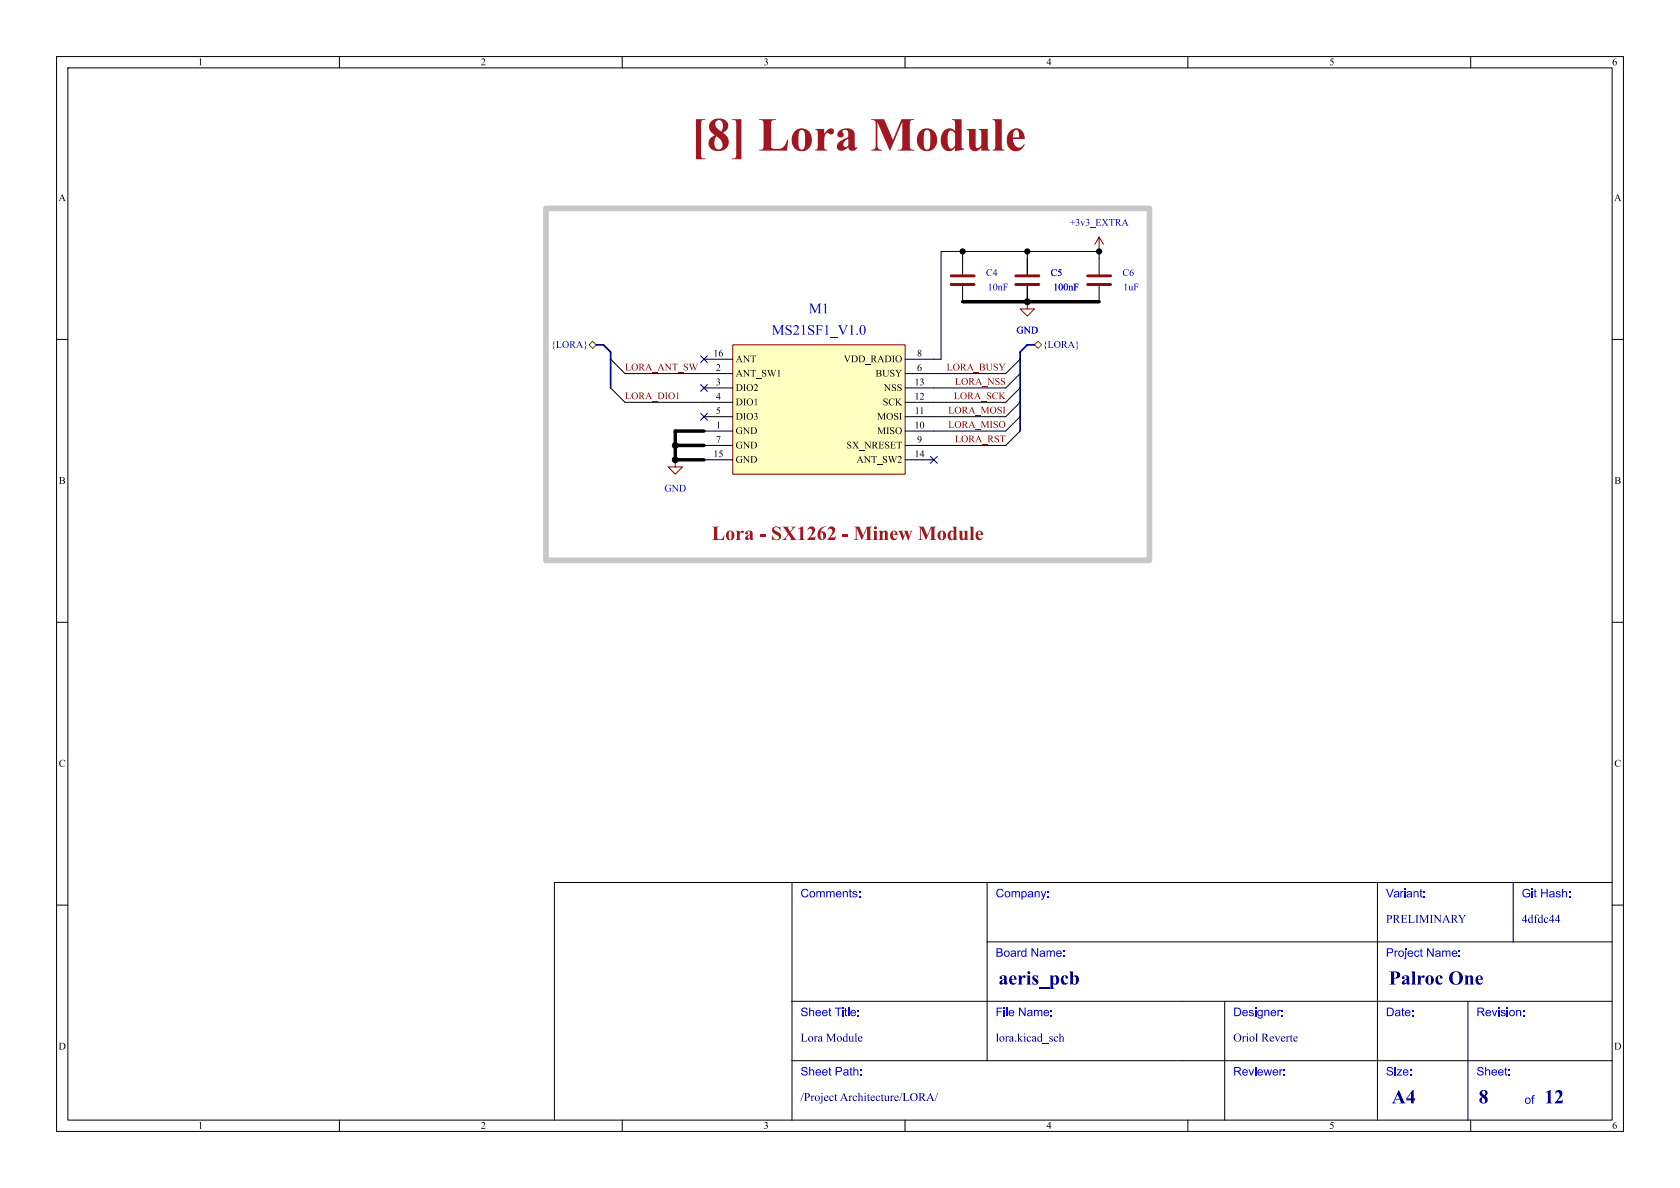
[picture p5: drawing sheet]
(kicad_sch
 (version 20250114)
 (generator "eeschema")
 (generator_version "9.0")
 (paper "A4")
 (title_block
  (title "Lora Module"))
 (lib_symbols
  (symbol "Device:C"
   (pin_numbers (hide yes))
   (pin_names
    (offset 0.254)) (exclude_from_sim no) (in_bom yes) (on_board yes)
   (property "Reference" "C" (at 0.635 2.54 0) (effects (font (size 1.27 1.27)) (justify left)))
   (property "Value" "C" (at 0.635 -2.54 0) (effects (font (size 1.27 1.27)) (justify left)))
   (property "Footprint" "" (at 0.9652 -3.81 0) (effects (font (size 1.27 1.27)) (hide yes)))
   (property "Datasheet" "~" (at 0 0 0) (effects (font (size 1.27 1.27)) (hide yes)))
   (property "Description" "Unpolarized capacitor" (at 0 0 0) (effects (font (size 1.27 1.27)) (hide yes)))
   (symbol "C_0_1"
    (polyline (pts (xy -2.032 0.762) (xy 2.032 0.762)) (stroke (width 0.508) (type default)) (fill (type none)))
    (polyline (pts (xy -2.032 -0.762) (xy 2.032 -0.762)) (stroke (width 0.508) (type default)) (fill (type none))))
   (symbol "C_1_1"
    (pin passive line (at 0 3.81 270) (length 2.794) (name "~" (effects (font (size 1.27 1.27)))) (number "1" (effects (font (size 1.27 1.27)))))
    (pin passive line (at 0 -3.81 90) (length 2.794) (name "~" (effects (font (size 1.27 1.27)))) (number "2" (effects (font (size 1.27 1.27))))))
   (embedded_fonts no))
  (symbol "minew:MS21SF1_V1.0" (exclude_from_sim no) (in_bom yes) (on_board yes)
   (property "Reference" "M" (at 7.62 26.67 0) (effects (font (size 1.8288 1.8288)) (justify left bottom)))
   (property "Value" "MS21SF1_V1.0" (at 7.62 24.13 0) (effects (font (size 1.8288 1.8288)) (justify left bottom)))
   (property "Footprint" "MS21SF1_V1.0" (at 0 0 0) (effects (font (size 1.27 1.27)) (hide yes)))
   (property "Datasheet" "" (at 0 0 0) (effects (font (size 1.27 1.27)) (hide yes)))
   (property "Description" "PCB文件名称：MS21SF1_GBR_V1.0；PCB版本名称：MS21SF1_V1.0；单板尺寸：16.4*15.0*1.0mm；拼板要求：110.0*85.6*1.0mm，6*4 有工艺边；板厚要求：成品板外围尺寸公差:±0.1mm；板厚公差1.0±0.1mm；加工要求：4层板 板材材质 FR-4、铜厚1OZ、 黑油白字、沉金、塞孔工艺、全测；          附件50Ω阻抗图中绿框部分线路需要控制50Ω阻抗；          在每个单板PCB指定位置加入批次标注。标注字符宽度0.15mm，字符高度0.8mm，参照附件效果图；          PCB叠层按附件PCB叠层图中的指定叠层进行生产；层叠：1-  Top layer（GTL）; 2- GND（G1）; 3-POWER（G2）; 4-  Bottom layer（GBL）" (at 0 0 0) (effects (font (size 1.27 1.27)) (hide yes)))
   (symbol "MS21SF1_V1.0_1_0"
    (rectangle (start 0 22.86) (end 30.48 0) (stroke (width 0.0254) (type solid) (color 128 0 0 1)) (fill (type background)))
    (pin power_in line (at -5.08 20.32 0) (length 5.08) (name "ANT" (effects (font (size 1.27 1.27)))) (number "16" (effects (font (size 1.27 1.27)))))
    (pin power_in line (at -5.08 17.78 0) (length 5.08) (name "ANT_SW1" (effects (font (size 1.27 1.27)))) (number "2" (effects (font (size 1.27 1.27)))))
    (pin power_in line (at -5.08 15.24 0) (length 5.08) (name "DIO2" (effects (font (size 1.27 1.27)))) (number "3" (effects (font (size 1.27 1.27)))))
    (pin power_in line (at -5.08 12.7 0) (length 5.08) (name "DIO1" (effects (font (size 1.27 1.27)))) (number "4" (effects (font (size 1.27 1.27)))))
    (pin power_in line (at -5.08 10.16 0) (length 5.08) (name "DIO3" (effects (font (size 1.27 1.27)))) (number "5" (effects (font (size 1.27 1.27)))))
    (pin power_in line (at -5.08 7.62 0) (length 5.08) (name "GND" (effects (font (size 1.27 1.27)))) (number "1" (effects (font (size 1.27 1.27)))))
    (pin power_in line (at -5.08 5.08 0) (length 5.08) (name "GND" (effects (font (size 1.27 1.27)))) (number "7" (effects (font (size 1.27 1.27)))))
    (pin power_in line (at -5.08 2.54 0) (length 5.08) (name "GND" (effects (font (size 1.27 1.27)))) (number "15" (effects (font (size 1.27 1.27)))))
    (pin power_in line (at 35.56 20.32 180) (length 5.08) (name "VDD_RADIO" (effects (font (size 1.27 1.27)))) (number "8" (effects (font (size 1.27 1.27)))))
    (pin power_in line (at 35.56 17.78 180) (length 5.08) (name "BUSY" (effects (font (size 1.27 1.27)))) (number "6" (effects (font (size 1.27 1.27)))))
    (pin power_in line (at 35.56 15.24 180) (length 5.08) (name "NSS" (effects (font (size 1.27 1.27)))) (number "13" (effects (font (size 1.27 1.27)))))
    (pin power_in line (at 35.56 12.7 180) (length 5.08) (name "SCK" (effects (font (size 1.27 1.27)))) (number "12" (effects (font (size 1.27 1.27)))))
    (pin power_in line (at 35.56 10.16 180) (length 5.08) (name "MOSI" (effects (font (size 1.27 1.27)))) (number "11" (effects (font (size 1.27 1.27)))))
    (pin power_in line (at 35.56 7.62 180) (length 5.08) (name "MISO" (effects (font (size 1.27 1.27)))) (number "10" (effects (font (size 1.27 1.27)))))
    (pin power_in line (at 35.56 5.08 180) (length 5.08) (name "SX_NRESET" (effects (font (size 1.27 1.27)))) (number "9" (effects (font (size 1.27 1.27)))))
    (pin power_in line (at 35.56 2.54 180) (length 5.08) (name "ANT_SW2" (effects (font (size 1.27 1.27)))) (number "14" (effects (font (size 1.27 1.27))))))
   (embedded_fonts no))
  (symbol "power:+3V3"
   (power)
   (pin_numbers (hide yes))
   (pin_names
    (offset 0) (hide yes)) (exclude_from_sim no) (in_bom yes) (on_board yes)
   (property "Reference" "#PWR" (at 0 -3.81 0) (effects (font (size 1.27 1.27)) (hide yes)))
   (property "Value" "+3V3" (at 0 3.556 0) (effects (font (size 1.27 1.27))))
   (property "Footprint" "" (at 0 0 0) (effects (font (size 1.27 1.27)) (hide yes)))
   (property "Datasheet" "" (at 0 0 0) (effects (font (size 1.27 1.27)) (hide yes)))
   (property "Description" "Power symbol creates a global label with name \"+3V3\"" (at 0 0 0) (effects (font (size 1.27 1.27)) (hide yes)))
   (symbol "+3V3_0_1"
    (polyline (pts (xy -0.762 1.27) (xy 0 2.54)) (stroke (width 0) (type default)) (fill (type none)))
    (polyline (pts (xy 0 2.54) (xy 0.762 1.27)) (stroke (width 0) (type default)) (fill (type none)))
    (polyline (pts (xy 0 0) (xy 0 2.54)) (stroke (width 0) (type default)) (fill (type none))))
   (symbol "+3V3_1_1"
    (pin power_in line (at 0 0 90) (length 0) (name "~" (effects (font (size 1.27 1.27)))) (number "1" (effects (font (size 1.27 1.27))))))
   (embedded_fonts no))
  (symbol "power:GND"
   (power)
   (pin_numbers (hide yes))
   (pin_names
    (offset 0) (hide yes)) (exclude_from_sim no) (in_bom yes) (on_board yes)
   (property "Reference" "#PWR" (at 0 -6.35 0) (effects (font (size 1.27 1.27)) (hide yes)))
   (property "Value" "GND" (at 0 -3.81 0) (effects (font (size 1.27 1.27))))
   (property "Footprint" "" (at 0 0 0) (effects (font (size 1.27 1.27)) (hide yes)))
   (property "Datasheet" "" (at 0 0 0) (effects (font (size 1.27 1.27)) (hide yes)))
   (property "Description" "Power symbol creates a global label with name \"GND\" , ground" (at 0 0 0) (effects (font (size 1.27 1.27)) (hide yes)))
   (symbol "GND_0_1"
    (polyline (pts (xy 0 0) (xy 0 -1.27) (xy 1.27 -1.27) (xy 0 -2.54) (xy -1.27 -1.27) (xy 0 -1.27)) (stroke (width 0) (type default)) (fill (type none))))
   (symbol "GND_1_1"
    (pin power_in line (at 0 0 270) (length 0) (name "~" (effects (font (size 1.27 1.27)))) (number "1" (effects (font (size 1.27 1.27))))))
   (embedded_fonts no)))
 (rectangle
  (start 96.52 36.83)
  (end 203.2 99.06)
  (stroke (width 1) (type default) (color 200 200 200 1))
  (fill (type none)))
 (text_box "[${#}] ${TITLE}"
  (exclude_from_sim no)
  (at 115.57 17.78 0)
  (size 72.39 12.7)
  (margins 4.4999 4.4999 4.4999 4.4999)
  (stroke (width -0.0001) (type default))
  (fill (type none))
  (effects (font
    (face "Times New Roman") (size 6 6) (thickness 1.2)
    (bold yes) (color 162 22 34 1))))
 (text_box "Lora - SX1262 - Minew Module"
  (exclude_from_sim no)
  (at 97.79 90.17 0)
  (size 104.14 7.62)
  (margins 1.9049 1.9049 1.9049 1.9049)
  (stroke (width -0.0001) (type solid))
  (fill (type none))
  (effects (font
    (face "Times New Roman") (size 2.54 2.54) (thickness 0.508)
    (bold yes) (color 162 22 34 1)) (justify bottom)))
 (junction
  (at 119.38 81.28)
  (diameter 0)
  (color 0 0 0 0))
 (junction
  (at 170.18 44.45)
  (diameter 0)
  (color 0 0 0 0))
 (junction
  (at 194.31 44.45)
  (diameter 0)
  (color 0 0 0 0))
 (junction
  (at 119.38 78.74)
  (diameter 0)
  (color 0 0 0 0))
 (junction
  (at 181.61 53.34)
  (diameter 0)
  (color 0 0 0 0))
 (junction
  (at 181.61 44.45)
  (diameter 0)
  (color 0 0 0 0))
 (no_connect
  (at 124.46 63.5))
 (no_connect
  (at 124.46 73.66))
 (no_connect
  (at 165.1 81.28))
 (no_connect
  (at 124.46 68.58))
 (bus_entry
  (at 177.8 78.74)
  (size 2.54 -2.54)
  (stroke (width 0) (type default)))
 (bus_entry
  (at 177.8 68.58)
  (size 2.54 -2.54)
  (stroke (width 0) (type default)))
 (bus_entry
  (at 110.49 71.12)
  (size -2.54 -2.54)
  (stroke (width 0) (type default)))
 (bus_entry
  (at 177.8 73.66)
  (size 2.54 -2.54)
  (stroke (width 0) (type default)))
 (bus_entry
  (at 177.8 71.12)
  (size 2.54 -2.54)
  (stroke (width 0) (type default)))
 (bus_entry
  (at 110.49 66.04)
  (size -2.54 -2.54)
  (stroke (width 0) (type default)))
 (bus_entry
  (at 177.8 76.2)
  (size 2.54 -2.54)
  (stroke (width 0) (type default)))
 (bus_entry
  (at 177.8 66.04)
  (size 2.54 -2.54)
  (stroke (width 0) (type default)))
 (wire
  (pts (xy 170.18 53.34) (xy 181.61 53.34))
  (stroke (width 0) (type default)))
 (wire
  (pts (xy 166.37 44.45) (xy 166.37 63.5))
  (stroke (width 0) (type default)))
 (wire
  (pts (xy 181.61 44.45) (xy 170.18 44.45))
  (stroke (width 0) (type default)))
 (bus
  (pts (xy 107.95 63.5) (xy 107.95 68.58))
  (stroke (width 0) (type default)))
 (bus
  (pts (xy 180.34 62.23) (xy 180.34 63.5))
  (stroke (width 0) (type default)))
 (bus
  (pts (xy 107.95 62.23) (xy 107.95 63.5))
  (stroke (width 0) (type default)))
 (wire
  (pts (xy 194.31 45.72) (xy 194.31 44.45))
  (stroke (width 0) (type default)))
 (wire
  (pts (xy 181.61 53.34) (xy 194.31 53.34))
  (stroke (width 0) (type default)))
 (wire
  (pts (xy 110.49 66.04) (xy 124.46 66.04))
  (stroke (width 0) (type default)))
 (wire
  (pts (xy 165.1 76.2) (xy 177.8 76.2))
  (stroke (width 0) (type default)))
 (wire
  (pts (xy 119.38 78.74) (xy 124.46 78.74))
  (stroke (width 0) (type default)))
 (bus
  (pts (xy 180.34 68.58) (xy 180.34 71.12))
  (stroke (width 0) (type default)))
 (wire
  (pts (xy 165.1 68.58) (xy 177.8 68.58))
  (stroke (width 0) (type default)))
 (wire
  (pts (xy 119.38 78.74) (xy 119.38 81.28))
  (stroke (width 0) (type default)))
 (wire
  (pts (xy 165.1 73.66) (xy 177.8 73.66))
  (stroke (width 0) (type default)))
 (bus
  (pts (xy 180.34 63.5) (xy 180.34 66.04))
  (stroke (width 0) (type default)))
 (bus
  (pts (xy 180.34 66.04) (xy 180.34 68.58))
  (stroke (width 0) (type default)))
 (wire
  (pts (xy 110.49 71.12) (xy 124.46 71.12))
  (stroke (width 0) (type default)))
 (wire
  (pts (xy 181.61 45.72) (xy 181.61 44.45))
  (stroke (width 0) (type default)))
 (wire
  (pts (xy 181.61 44.45) (xy 194.31 44.45))
  (stroke (width 0) (type default)))
 (wire
  (pts (xy 165.1 78.74) (xy 177.8 78.74))
  (stroke (width 0) (type default)))
 (bus
  (pts (xy 180.34 71.12) (xy 180.34 73.66))
  (stroke (width 0) (type default)))
 (bus
  (pts (xy 180.34 62.23) (xy 181.61 60.96))
  (stroke (width 0) (type default)))
 (wire
  (pts (xy 119.38 81.28) (xy 124.46 81.28))
  (stroke (width 0) (type default)))
 (bus
  (pts (xy 105.41 60.96) (xy 106.68 60.96))
  (stroke (width 0) (type default)))
 (wire
  (pts (xy 170.18 44.45) (xy 166.37 44.45))
  (stroke (width 0) (type default)))
 (wire
  (pts (xy 170.18 45.72) (xy 170.18 44.45))
  (stroke (width 0) (type default)))
 (wire
  (pts (xy 119.38 76.2) (xy 119.38 78.74))
  (stroke (width 0) (type default)))
 (bus
  (pts (xy 182.88 60.96) (xy 181.61 60.96))
  (stroke (width 0) (type default)))
 (wire
  (pts (xy 119.38 76.2) (xy 124.46 76.2))
  (stroke (width 0) (type default)))
 (wire
  (pts (xy 165.1 63.5) (xy 166.37 63.5))
  (stroke (width 0) (type default)))
 (wire
  (pts (xy 165.1 71.12) (xy 177.8 71.12))
  (stroke (width 0) (type default)))
 (bus
  (pts (xy 107.95 62.23) (xy 106.68 60.96))
  (stroke (width 0) (type default)))
 (bus
  (pts (xy 180.34 73.66) (xy 180.34 76.2))
  (stroke (width 0) (type default)))
 (wire
  (pts (xy 165.1 66.04) (xy 177.8 66.04))
  (stroke (width 0) (type default)))
 (label "LORA_MOSI"
  (at 177.8 73.66 180)
  (effects (font (size 1.27 1.27)) (justify right bottom)))
 (label "LORA_RST"
  (at 177.8 78.74 180)
  (effects (font (size 1.27 1.27)) (justify right bottom)))
 (label "LORA_ANT_SW"
  (at 110.49 66.04 0)
  (effects (font (size 1.27 1.27)) (justify left bottom)))
 (label "LORA_SCK"
  (at 177.8 71.12 180)
  (effects (font (size 1.27 1.27)) (justify right bottom)))
 (label "LORA_DIO1"
  (at 110.49 71.12 0)
  (effects (font (size 1.27 1.27)) (justify left bottom)))
 (label "LORA_MISO"
  (at 177.8 76.2 180)
  (effects (font (size 1.27 1.27)) (justify right bottom)))
 (label "LORA_NSS"
  (at 177.8 68.58 180)
  (effects (font (size 1.27 1.27)) (justify right bottom)))
 (label "LORA_BUSY"
  (at 177.8 66.04 180)
  (effects (font (size 1.27 1.27)) (justify right bottom)))
 (hierarchical_label "{LORA}"
  (shape bidirectional)
  (at 182.88 60.96 0)
  (effects (font (size 1.27 1.27)) (justify left)))
 (hierarchical_label "{LORA}"
  (shape bidirectional)
  (at 105.41 60.96 180)
  (effects (font (size 1.27 1.27)) (justify right)))
 (symbol
  (lib_id "minew:MS21SF1_V1.0")
  (at 129.54 83.82 0)
  (unit 1)
  (exclude_from_sim no)
  (in_bom yes)
  (on_board yes)
  (dnp no)
  (fields_autoplaced yes)
  (property "Reference" "M1" (at 144.78 54.61 0) (effects (font (size 1.8288 1.8288))))
  (property "Value" "MS21SF1_V1.0" (at 144.78 58.42 0) (effects (font (size 1.8288 1.8288))))
  (property "Footprint" "MS21SF1_V1.0" (at 129.54 83.82 0) (effects (font (size 1.27 1.27)) (hide yes)))
  (property "Datasheet" "" (at 129.54 83.82 0) (effects (font (size 1.27 1.27)) (hide yes)))
  (property "Description" "PCB文件名称：MS21SF1_GBR_V1.0；PCB版本名称：MS21SF1_V1.0；单板尺寸：16.4*15.0*1.0mm；拼板要求：110.0*85.6*1.0mm，6*4 有工艺边；板厚要求：成品板外围尺寸公差:±0.1mm；板厚公差1.0±0.1mm；加工要求：4层板 板材材质 FR-4、铜厚1OZ、 黑油白字、沉金、塞孔工艺、全测；          附件50Ω阻抗图中绿框部分线路需要控制50Ω阻抗；          在每个单板PCB指定位置加入批次标注。标注字符宽度0.15mm，字符高度0.8mm，参照附件效果图；          PCB叠层按附件PCB叠层图中的指定叠层进行生产；层叠：1-  Top layer（GTL）; 2- GND（G1）; 3-POWER（G2）; 4-  Bottom layer（GBL）" (at 129.54 83.82 0) (effects (font (size 1.27 1.27)) (hide yes)))
  (pin "7")
  (pin "13")
  (pin "11")
  (pin "8")
  (pin "12")
  (pin "16")
  (pin "2")
  (pin "3")
  (pin "6")
  (pin "1")
  (pin "4")
  (pin "14")
  (pin "5")
  (pin "9")
  (pin "10")
  (pin "15"))
 (symbol
  (lib_id "power:+3V3")
  (at 194.31 44.45 0)
  (unit 1)
  (exclude_from_sim no)
  (in_bom yes)
  (on_board yes)
  (dnp no)
  (property "Reference" "#PWR053" (at 194.31 48.26 0) (effects (font (size 1.27 1.27)) (hide yes)))
  (property "Value" "+3v3_EXTRA" (at 194.31 39.37 0) (effects (font (size 1.27 1.27))))
  (property "Footprint" "" (at 194.31 44.45 0) (effects (font (size 1.27 1.27)) (hide yes)))
  (property "Datasheet" "" (at 194.31 44.45 0) (effects (font (size 1.27 1.27)) (hide yes)))
  (property "Description" "Power symbol creates a global label with name \"+3V3\"" (at 194.31 44.45 0) (effects (font (size 1.27 1.27)) (hide yes)))
  (pin "1"))
 (symbol
  (lib_id "Device:C")
  (at 194.31 49.53 0)
  (unit 1)
  (exclude_from_sim no)
  (in_bom yes)
  (on_board yes)
  (dnp no)
  (fields_autoplaced yes)
  (property "Reference" "C6" (at 198.12 48.2599 0) (effects (font (size 1.27 1.27)) (justify left)))
  (property "Value" "1uF" (at 198.12 50.7999 0) (effects (font (size 1.27 1.27)) (justify left)))
  (property "Footprint" "caps_nordic:c_0402_nordic" (at 195.2752 53.34 0) (effects (font (size 1.27 1.27)) (hide yes)))
  (property "Datasheet" "~" (at 194.31 49.53 0) (effects (font (size 1.27 1.27)) (hide yes)))
  (property "Description" "1uF 25V X5R ±10% 0402 Multilayer Ceramic Capacitors MLCC - SMD/SMT ROHS" (at 194.31 49.53 0) (effects (font (size 1.27 1.27)) (hide yes)))
  (property "LCSC" "C52923" (at 194.31 49.53 0) (effects (font (size 1.27 1.27)) (hide yes)))
  (pin "1")
  (pin "2"))
 (symbol
  (lib_id "Device:C")
  (at 181.61 49.53 0)
  (unit 1)
  (exclude_from_sim no)
  (in_bom yes)
  (on_board yes)
  (dnp no)
  (fields_autoplaced yes)
  (property "Reference" "C5" (at 185.42 48.2599 0) (effects (font (size 1.27 1.27)) (justify left)))
  (property "Value" "100nF" (at 185.42 50.7999 0) (effects (font (size 1.27 1.27)) (justify left)))
  (property "Footprint" "caps_nordic:c_0402_nordic" (at 182.5752 53.34 0) (effects (font (size 1.27 1.27)) (hide yes)))
  (property "Datasheet" "~" (at 181.61 49.53 0) (effects (font (size 1.27 1.27)) (hide yes)))
  (property "Description" "100nF 16V X7R ±10% 0402 Multilayer Ceramic Capacitors MLCC - SMD/SMT ROHS" (at 181.61 49.53 0) (effects (font (size 1.27 1.27)) (hide yes)))
  (property "LCSC" "C1525" (at 181.61 49.53 0) (effects (font (size 1.27 1.27)) (hide yes)))
  (pin "1")
  (pin "2"))
 (symbol
  (lib_id "Device:C")
  (at 170.18 49.53 0)
  (unit 1)
  (exclude_from_sim no)
  (in_bom yes)
  (on_board yes)
  (dnp no)
  (fields_autoplaced yes)
  (property "Reference" "C4" (at 173.99 48.2599 0) (effects (font (size 1.27 1.27)) (justify left)))
  (property "Value" "10nF" (at 173.99 50.7999 0) (effects (font (size 1.27 1.27)) (justify left)))
  (property "Footprint" "caps_nordic:c_0402_nordic" (at 171.1452 53.34 0) (effects (font (size 1.27 1.27)) (hide yes)))
  (property "Datasheet" "~" (at 170.18 49.53 0) (effects (font (size 1.27 1.27)) (hide yes)))
  (property "Description" "10nF 50V X7R ±10% 0402 Multilayer Ceramic Capacitors MLCC - SMD/SMT ROHS" (at 170.18 49.53 0) (effects (font (size 1.27 1.27)) (hide yes)))
  (property "LCSC" "C15195" (at 170.18 49.53 0) (effects (font (size 1.27 1.27)) (hide yes)))
  (pin "1")
  (pin "2"))
 (symbol
  (lib_id "power:GND")
  (at 119.38 81.28 0)
  (unit 1)
  (exclude_from_sim no)
  (in_bom yes)
  (on_board yes)
  (dnp no)
  (fields_autoplaced yes)
  (property "Reference" "#PWR05" (at 119.38 87.63 0) (effects (font (size 1.27 1.27)) (hide yes)))
  (property "Value" "GND" (at 119.38 86.36 0) (effects (font (size 1.27 1.27))))
  (property "Footprint" "" (at 119.38 81.28 0) (effects (font (size 1.27 1.27)) (hide yes)))
  (property "Datasheet" "" (at 119.38 81.28 0) (effects (font (size 1.27 1.27)) (hide yes)))
  (property "Description" "Power symbol creates a global label with name \"GND\" , ground" (at 119.38 81.28 0) (effects (font (size 1.27 1.27)) (hide yes)))
  (pin "1"))
 (symbol
  (lib_id "power:GND")
  (at 181.61 53.34 0)
  (unit 1)
  (exclude_from_sim no)
  (in_bom yes)
  (on_board yes)
  (dnp no)
  (fields_autoplaced yes)
  (property "Reference" "#PWR06" (at 181.61 59.69 0) (effects (font (size 1.27 1.27)) (hide yes)))
  (property "Value" "GND" (at 181.61 58.42 0) (effects (font (size 1.27 1.27))))
  (property "Footprint" "" (at 181.61 53.34 0) (effects (font (size 1.27 1.27)) (hide yes)))
  (property "Datasheet" "" (at 181.61 53.34 0) (effects (font (size 1.27 1.27)) (hide yes)))
  (property "Description" "Power symbol creates a global label with name \"GND\" , ground" (at 181.61 53.34 0) (effects (font (size 1.27 1.27)) (hide yes)))
  (pin "1")))
